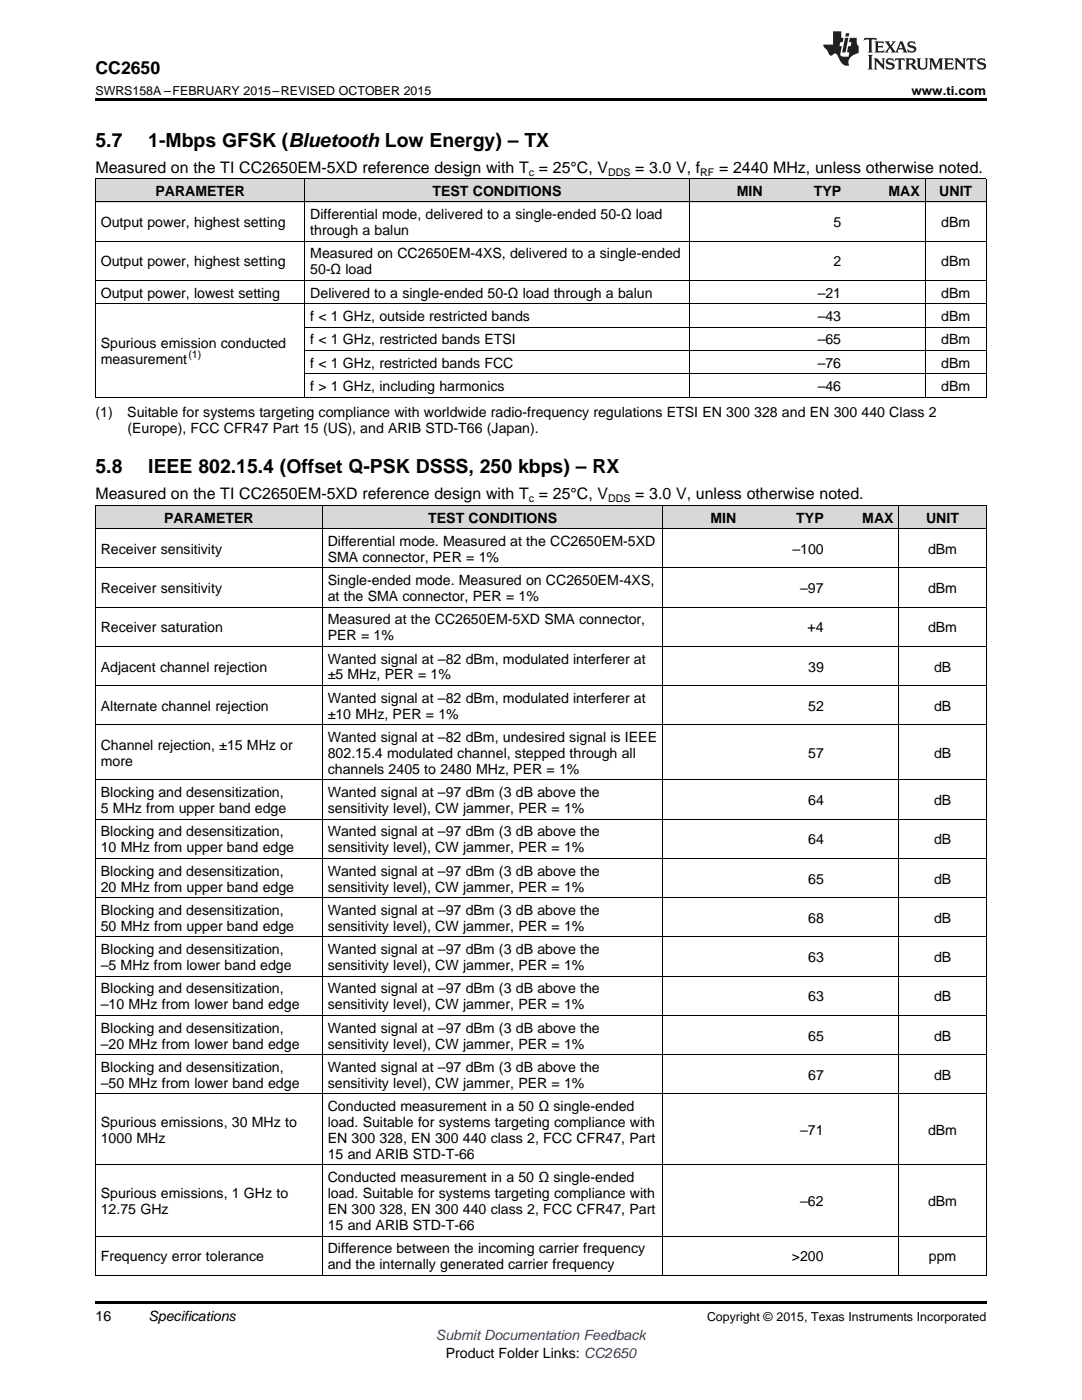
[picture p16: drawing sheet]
<svg xmlns="http://www.w3.org/2000/svg" width="216mm" height="279mm" viewBox="0 0 216 279" stroke-linecap="round" stroke-linejoin="round" font-family="sans-serif">
<defs><g id="words">
<g font-size="3.9">
<text x="19" y="29.3">5.7</text>
<text x="29.6" y="29.3">1-Mbps GFSK (Bluetooth Low Energy) – TX</text>
<text x="19" y="94.5">5.8</text>
<text x="29.6" y="94.5">IEEE 802.15.4 (Offset Q-PSK DSSS, 250 kbps) – RX</text>
</g>
<text font-size="3.5" x="19" y="14.8">CC2650</text>
<g font-size="3.2">
<text x="19" y="34.4">Measured on the TI CC2650EM-5XD reference design with T = 25°C, V</text>
<text x="126.7" y="34.4">= 3.0 V, f</text>
<text x="143.5" y="34.4">= 2440 MHz, unless otherwise noted.</text>
<text x="19" y="99.6">Measured on the TI CC2650EM-5XD reference design with T = 25°C, V</text>
<text x="126.7" y="99.6">= 3.0 V, unless otherwise noted.</text>
</g>
<g font-size="2.8">
<text x="31" y="39.1">PARAMETER</text>
<text x="86.3" y="39.1">TEST CONDITIONS</text>
<text x="147" y="39.1">MIN</text>
<text x="162.4" y="39.1">TYP</text>
<text x="177.3" y="39.1">MAX</text>
<text x="187.4" y="39.1">UNIT</text>
<text x="20.1" y="45.3">Output power, highest setting</text>
<text x="61.9" y="43.7">Differential mode, delivered to a single-ended 50-Ω load</text>
<text x="61.9" y="46.9">through a balun</text>
<text x="166.3" y="45.3">5</text>
<text x="187.8" y="45.3">dBm</text>
<text x="20.1" y="53.2">Output power, highest setting</text>
<text x="61.9" y="51.6">Measured on CC2650EM-4XS, delivered to a single-ended</text>
<text x="166.3" y="53.2">2</text>
<text x="187.8" y="53.2">dBm</text>
<text x="20.1" y="59.4">Output power, lowest setting</text>
<text x="61.9" y="54.8">50-Ω load</text>
<text x="61.9" y="59.4">Delivered to a single-ended 50-Ω load through a balun</text>
<text x="163.2" y="59.4">–21</text>
<text x="187.8" y="59.4">dBm</text>
<text x="61.9" y="64.1">f &lt; 1 GHz, outside restricted bands</text>
<text x="163.2" y="64.1">–43</text>
<text x="187.8" y="64.1">dBm</text>
<text x="20.1" y="69.5">Spurious emission conducted</text>
<text x="61.9" y="68.7">f &lt; 1 GHz, restricted bands ETSI</text>
<text x="163.2" y="68.7">–65</text>
<text x="187.8" y="68.7">dBm</text>
<text x="20.1" y="72.6">measurement</text>
<text x="61.9" y="73.4">f &lt; 1 GHz, restricted bands FCC</text>
<text x="163.2" y="73.4">–76</text>
<text x="187.8" y="73.4">dBm</text>
<text x="19" y="83.2">(1)</text>
<text x="25.4" y="83.2">Suitable for systems targeting compliance with worldwide radio-frequency regulations ETSI EN 300</text>
<text x="61.9" y="78">f &gt; 1 GHz, including harmonics</text>
<text x="150.5" y="83.2">328 and EN 300</text>
<text x="163.2" y="78">–46</text>
<text x="171.9" y="83.2">440 Class 2</text>
<text x="187.8" y="78">dBm</text>
<text x="25.4" y="86.4">(Europe), FCC CFR47 Part 15 (US), and ARIB STD-T66 (Japan).</text>
<text x="32.8" y="104.3">PARAMETER</text>
<text x="85.4" y="104.3">TEST CONDITIONS</text>
<text x="141.8" y="104.3">MIN</text>
<text x="158.9" y="104.3">TYP</text>
<text x="172" y="104.3">MAX</text>
<text x="184.8" y="104.3">UNIT</text>
<text x="20.1" y="110.5">Receiver sensitivity</text>
<text x="65.4" y="108.9">Differential mode. Measured at the CC2650EM-5XD</text>
<text x="65.4" y="112.1">SMA connector, PER = 1%</text>
<text x="158.1" y="110.5">–100</text>
<text x="185.2" y="110.5">dBm</text>
<text x="20.1" y="118.4">Receiver sensitivity</text>
<text x="65.4" y="116.8">Single-ended mode. Measured on CC2650EM-4XS,</text>
<text x="65.4" y="119.9">at the SMA connector, PER = 1%</text>
<text x="159.7" y="118.4">–97</text>
<text x="185.2" y="118.4">dBm</text>
<text x="65.4" y="124.6">Measured at the CC2650EM-5XD SMA connector,</text>
<text x="20.1" y="126.2">Receiver saturation</text>
<text x="65.4" y="127.8">PER = 1%</text>
<text x="161.1" y="126.2">+4</text>
<text x="185.2" y="126.2">dBm</text>
<text x="20.1" y="134">Adjacent channel rejection</text>
<text x="65.4" y="132.4">Wanted signal at –82 dBm, modulated interferer at</text>
<text x="65.4" y="135.6">±5 MHz, PER = 1%</text>
<text x="161.3" y="134">39</text>
<text x="186.4" y="134">dB</text>
<text x="20.1" y="141.9">Alternate channel rejection</text>
<text x="65.4" y="140.3">Wanted signal at –82 dBm, modulated interferer at</text>
<text x="65.4" y="143.4">±10 MHz, PER = 1%</text>
<text x="161.3" y="141.9">52</text>
<text x="186.4" y="141.9">dB</text>
<text x="20.1" y="149.7">Channel rejection, ±15 MHz or</text>
<text x="65.4" y="148.1">Wanted signal at –82 dBm, undesired signal is IEEE</text>
<text x="20.1" y="152.9">more</text>
<text x="65.4" y="151.3">802.15.4 modulated channel, stepped through all</text>
<text x="65.4" y="154.4">channels 2405 to 2480 MHz, PER = 1%</text>
<text x="161.3" y="151.3">57</text>
<text x="186.4" y="151.3">dB</text>
<text x="20.1" y="159.1">Blocking and desensitization,</text>
<text x="65.4" y="159.1">Wanted signal at –97 dBm (3 dB above the</text>
<text x="161.3" y="160.7">64</text>
<text x="186.4" y="160.7">dB</text>
<text x="20.1" y="162.3">5 MHz from upper band edge</text>
<text x="20.1" y="166.9">Blocking and desensitization,</text>
<text x="65.4" y="162.3">sensitivity level), CW jammer, PER = 1%</text>
<text x="65.4" y="166.9">Wanted signal at –97 dBm (3 dB above the</text>
<text x="20.1" y="170.1">10 MHz from upper band edge</text>
<text x="65.4" y="170.1">sensitivity level), CW jammer, PER = 1%</text>
<text x="161.3" y="168.5">64</text>
<text x="186.4" y="168.5">dB</text>
<text x="20.1" y="174.8">Blocking and desensitization,</text>
<text x="20.1" y="177.9">20 MHz from upper band edge</text>
<text x="65.4" y="174.8">Wanted signal at –97 dBm (3 dB above the</text>
<text x="65.4" y="177.9">sensitivity level), CW jammer, PER = 1%</text>
<text x="161.3" y="176.4">65</text>
<text x="186.4" y="176.4">dB</text>
<text x="20.1" y="182.6">Blocking and desensitization,</text>
<text x="20.1" y="185.8">50 MHz from upper band edge</text>
<text x="65.4" y="182.6">Wanted signal at –97 dBm (3 dB above the</text>
<text x="65.4" y="185.8">sensitivity level), CW jammer, PER = 1%</text>
<text x="161.3" y="184.2">68</text>
<text x="186.4" y="184.2">dB</text>
<text x="20.1" y="190.4">Blocking and desensitization,</text>
<text x="65.4" y="190.4">Wanted signal at –97 dBm (3 dB above the</text>
<text x="20.1" y="193.6">–5 MHz from lower band edge</text>
<text x="65.4" y="193.6">sensitivity level), CW jammer, PER = 1%</text>
<text x="161.3" y="192">63</text>
<text x="186.4" y="192">dB</text>
<text x="20.1" y="198.3">Blocking and desensitization,</text>
<text x="20.1" y="201.4">–10 MHz from lower band edge</text>
<text x="65.4" y="198.3">Wanted signal at –97 dBm (3 dB above the</text>
<text x="65.4" y="201.4">sensitivity level), CW jammer, PER = 1%</text>
<text x="161.3" y="199.8">63</text>
<text x="186.4" y="199.8">dB</text>
<text x="20.1" y="206.1">Blocking and desensitization,</text>
<text x="20.1" y="209.3">–20 MHz from lower band edge</text>
<text x="65.4" y="206.1">Wanted signal at –97 dBm (3 dB above the</text>
<text x="65.4" y="209.3">sensitivity level), CW jammer, PER = 1%</text>
<text x="161.3" y="207.7">65</text>
<text x="186.4" y="207.7">dB</text>
<text x="20.1" y="213.9">Blocking and desensitization,</text>
<text x="65.4" y="213.9">Wanted signal at –97 dBm (3 dB above the</text>
<text x="161.3" y="215.5">67</text>
<text x="186.4" y="215.5">dB</text>
<text x="20.1" y="217.1">–50 MHz from lower band edge</text>
<text x="65.4" y="217.1">sensitivity level), CW jammer, PER = 1%</text>
<text x="65.4" y="221.8">Conducted measurement in a 50 Ω single-ended</text>
<text x="20.1" y="224.9">Spurious emissions, 30 MHz to</text>
<text x="65.4" y="224.9">load. Suitable for systems targeting compliance with</text>
<text x="159.7" y="226.5">–71</text>
<text x="185.2" y="226.5">dBm</text>
<text x="20.1" y="228.1">1000 MHz</text>
<text x="65.4" y="228.1">EN 300</text>
<text x="65.4" y="231.3">15 and ARIB STD-T-66</text>
<text x="75.7" y="228.1">328, EN 300</text>
<text x="92.4" y="228.1">440 class 2, FCC CFR47, Part</text>
<text x="20.1" y="239.1">Spurious emissions, 1 GHz to</text>
<text x="65.4" y="235.9">Conducted measurement in a 50 Ω single-ended</text>
<text x="65.4" y="239.1">load. Suitable for systems targeting compliance with</text>
<text x="20.1" y="242.3">12.75 GHz</text>
<text x="65.4" y="242.3">EN 300</text>
<text x="65.4" y="245.5">15 and ARIB STD-T-66</text>
<text x="75.7" y="242.3">328, EN 300</text>
<text x="92.4" y="242.3">440 class 2, FCC CFR47, Part</text>
<text x="159.7" y="240.7">–62</text>
<text x="185.2" y="240.7">dBm</text>
<text x="20.1" y="251.7">Frequency error tolerance</text>
<text x="65.4" y="250.1">Difference between the incoming carrier frequency</text>
<text x="158" y="251.7">&gt;200</text>
<text x="185.3" y="251.7">ppm</text>
<text x="65.4" y="253.3">and the internally generated carrier frequency</text>
<text x="19" y="263.6">16</text>
<text x="29.6" y="263.6">Specifications</text>
<text x="88.9" y="270.9">Product Folder Links: CC2650</text>
</g>
<text font-size="2.8" fill="#00f" x="87" y="267.4">Submit Documentation Feedback</text>
<g font-size="2.5">
<text x="19" y="19">SWRS158A –FEBRUARY 2015–REVISED OCTOBER 2015</text>
<text x="181.9" y="19">www.ti.com</text>
<text x="141.1" y="263.6">Copyright © 2015, Texas Instruments Incorporated</text>
</g>
<g font-size="2.1">
<text x="105.5" y="35.1">c</text>
<text x="121.4" y="35.1">DDS</text>
<text x="139.7" y="35.1">RF</text>
<text x="37.6" y="71.5">(1)</text>
<text x="105.5" y="100.3">c</text>
<text x="121.4" y="100.3">DDS</text>
</g>
</g></defs>
<g fill="#d8d8d8">
<path d="M19 100.9h45.3v4.7h-45.3z"/>
<path d="M64.3 100.9h68v4.7h-68z"/>
<path d="M132.3 100.9h15.7v4.7h-15.7z"/>
<path d="M148 100.9h17.5v4.7h-17.5z"/>
<path d="M165.5 100.9h13.9v4.7h-13.9z"/>
<path d="M179.4 100.9h17.4v4.7h-17.4z"/>
<path d="M19 35.7h41.9v4.7h-41.9z"/>
<path d="M60.9 35.7h76.6v4.7h-76.6z"/>
<path d="M137.5 35.7h15.7v4.7h-15.7z"/>
<path d="M153.2 35.7h15.7v4.7h-15.7z"/>
<path d="M168.9 35.7h15.7v4.7h-15.7z"/>
<path d="M184.6 35.7h12.2v4.7h-12.2z"/>
</g>
<path d="M19 19.5h177.8v.5h-177.8zM19 259.7h177.8v.5h-177.8z" fill="#000"/>
<g fill="none" stroke="#000" stroke-width=".2">
<path d="M19 35.6h177.8M19.1 35.7v43.6M60.8 35.7v43.6M137.5 35.7v43.6M184.6 35.7v43.6M196.8 35.7v43.6M19 56h177.8M19 48.1h177.8M19 40.3h177.8M19 79.3h177.8M19 60.6h177.8M60.9 74.6h135.9"/>
<path d="M60.9 69.9h135.9M60.9 65.3h135.9M19 113.3h177.8M19 105.5h177.8M19 100.8h177.8M19.1 100.9v153.7M64.3 100.9v153.7M132.3 100.9v153.7M179.3 100.9v153.7M196.8 100.9v153.7M19 136.8h177.8M19 129h177.8"/>
<path d="M19 121.2h177.8M19 155.7h177.8M19 144.7h177.8M19 179.2h177.8M19 171.3h177.8M19 163.5h177.8M19 194.8h177.8M19 187h177.8M19 218.3h177.8M19 210.5h177.8M19 202.7h177.8M19 232.5h177.8"/>
<path d="M19 254.5h177.8M19 246.7h177.8"/>
</g>
<g fill="#231f20">
<path d="M172.5 7.6l-.1 .5 .4-.2h.6v.1v2.1l-.2 .4h.9l-.2-.4v-2.1l.1-.1h.5l.5 .2-.2-.5zM174.5 8.3l.2 .3v1.5l-.2 .4h1.8l.2-.6a1.04 1.04 0 0 1-1.3 .2v-.7h.6l.3 .2v-.6l-.3 .2h-.6v-.6l.8-.1 .4 .3-.2-.5zM176.5 8.3l.9 1.1-.9 1.1h.8l-.2-.2 .4-.7 .5 .7-.2 .2h1.5l-.2-.2 .2-.4h.9l.1 .4-.2 .2h1l-.3-.3-.7-1.9h-.5l-.9 2-.8-1 .9-1h-.8l.1 .3-.4 .5-.3-.6 .1-.2zM179.7 8.6l.4 1h-.7zM181.3 8.4a.63 .63 0 0 0-.2 .7 .63 .63 0 0 0 .6 .4l.6 .2 .1 .2a.75 .75 0 0 1-.7 .4 .75 .75 0 0 1-.6-.5l.1 .7 .1-.1a1.11 1.11 0 0 0 1.5-.6 1.13 1.13 0 0 0-1.2-.8l-.1-.4a1.04 1.04 0 0 1 1.2 .2l-.2-.5-.2 .1-.4-.2zM173.2 10.9l.2 .4v2.2l-.2 .4h1l-.3-.4v-2.2l.3-.4zM174.3 11.6l.3 .4v1.5l-.3 .4h.8l-.2-.4v-1.3l1.5 1.7v-1.9l.2-.4h-.7l.2 .4v.9l-1.1-1.3zM177 11.8a.62 .62 0 0 0-.2 .7 .62 .62 0 0 0 .6 .4l.6 .1 .1 .3a.76 .76 0 0 1-.7 .3 .76 .76 0 0 1-.7-.4l.2 .7 .1-.1a1.11 1.11 0 0 0 1.5-.6 1.13 1.13 0 0 0-1.2-.8l-.1-.4a1.04 1.04 0 0 1 1.2 .2l-.2-.6-.2 .1-.5-.1zM178.7 11.6l-.2 .6a.61 .61 0 0 1 .8-.3v1.6l-.2 .4h.9l-.2-.4v-1.6a.63 .63 0 0 1 .7 .3l-.1-.6zM180.6 11.6l.3 .4v1.5l-.3 .4h1l-.2-.2-.1-.8 .6 .2a.76 .76 0 0 0 1.2 .7l-1-1a.58 .58 0 0 0 .6-.5 .58 .58 0 0 0-.5-.6zM181.4 11.9h.1a.45 .45 0 0 1 .5 .1 .45 .45 0 0 1 .1 .5l-.8 .2zM182.9 11.6l.2 .2a2.17 2.17 0 0 0 .3 1.9 .99 .99 0 0 0 1.6-.6v-1.1l.2-.4h-.7l.2 .2a1.92 1.92 0 0 1-.2 1.8 .6 .6 0 0 1-.9-.5v-1.1l.2-.4zM185.4 11.6l.2 .4v1.5l-.2 .4h.7l-.2-.4v-1.4l.8 1.8 .8-1.8v1.4l-.2 .4h.9l-.2-.4v-1.5l.2-.4h-.8l-.6 1.5-.6-1.5zM188.4 11.6l.2 .4v1.5l-.2 .4h1.8l.1-.6a1.04 1.04 0 0 1-1.2 .1v-.6h.5l.4 .2v-.6l-.4 .2h-.5v-.7h.8l.3 .3-.1-.6zM190.5 11.6l.2 .4v1.5l-.2 .4h.7l-.2-.4v-1.3l1.5 1.7v-1.9l.2-.4h-.7l.2 .4v.9l-1.1-1.3zM192.9 11.6l-.1 .6a.61 .61 0 0 1 .7-.3l.1 1.6-.3 .4h1l-.3-.4 .1-1.6a.63 .63 0 0 1 .7 .3l-.1-.6zM195.2 11.8a.62 .62 0 0 0-.2 .7 .62 .62 0 0 0 .6 .4l.6 .1 .1 .3a.76 .76 0 0 1-.7 .3 .76 .76 0 0 1-.6-.4l.1 .7 .1-.1a1.11 1.11 0 0 0 1.6-.6 1.13 1.13 0 0 0-1.3-.8l-.1-.4a1.04 1.04 0 0 1 1.2 .2l-.1-.6-.2 .1-.5-.1z"/>
<path d="M166.2 6.3v2.6h-1.9v.4l.8 .9a.91 .91 0 0 0 1 .8 .56 .56 0 0 1 .5-.3 .56 .56 0 0 1 .5 .3l.4 .8a1.53 1.53 0 0 0 1.9 1.2 1.54 1.54 0 0 1 1-2.1l.9-.3v-1.4a1.52 1.52 0 0 1-.4-1.6h-1.3l-.2 .8h.5l-.2 .8h-.5l-.1 1v.2l.4 .1-.2 .8a1.93 1.93 0 0 1-1.6-.3l.3-1.8h-.5l.2-.8h.4l.2-.8h-.4v-1.3zM168.6 7.6l-.6 2.9h.7l.6-2.9zM168.8 6.6l-.1 .7h.6l.2-.7z"/>
</g>
<use href="#words"/>
</svg>
